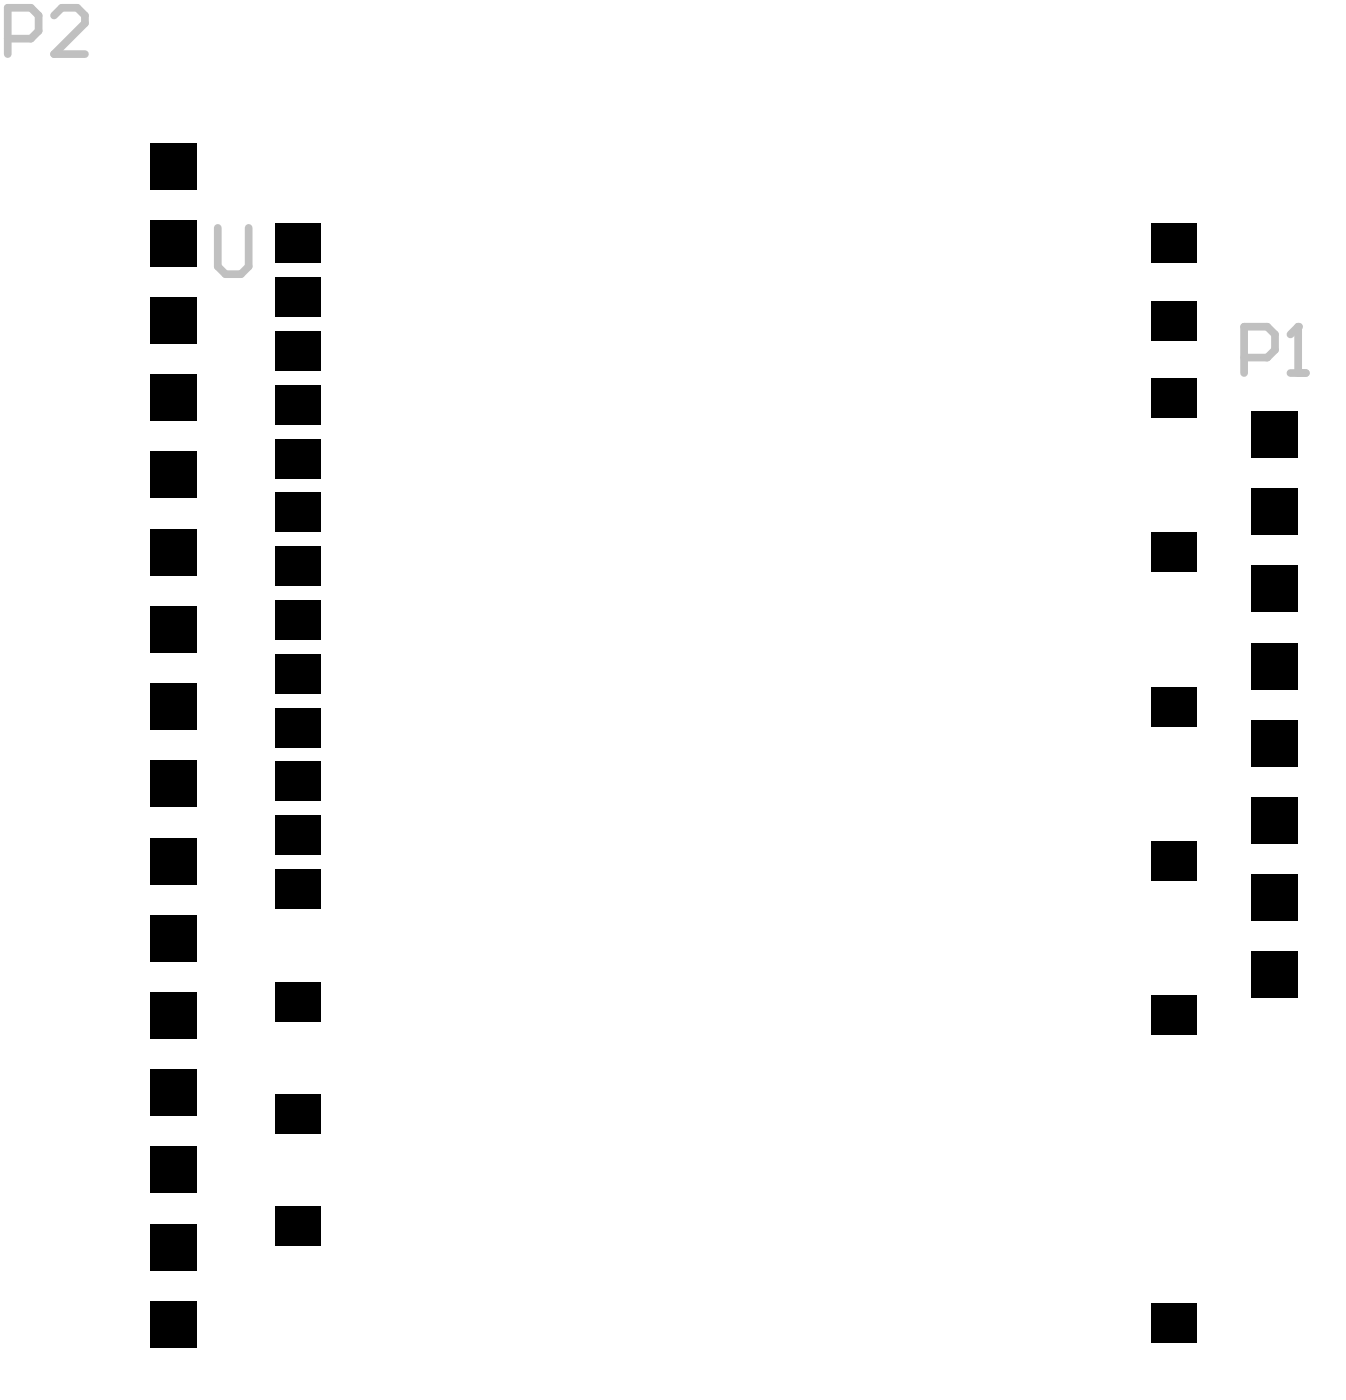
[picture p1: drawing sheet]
<svg xmlns="http://www.w3.org/2000/svg" width="147mm" height="153mm" viewBox="0 0 147 153" stroke-linecap="round" stroke-linejoin="round" font-family="sans-serif">
<path d="M.8 4.2h2.6l.8-.8v-1.7l-.8-.8h-2.6v5M5.9 1.7l.9-.8h1.6l.9 .8v.8l-3.4 3.4h3.4M23.8 24.9v4.2l.8 .9h1.7l.9-.9v-4.2M136 39.1h2.5l.8-.8v-1.7l-.8-.9h-2.5v5.1M141.9 35.7v5.1M141 40.8h1.7" fill="none" stroke="#c0c0c0" stroke-width=".84"/>
<circle cx="141.9" cy="35.7" r=".42" fill="#c0c0c0"/>
<path d="M141.9 35.7l-.9 .9" fill="none" stroke="#c0c0c0" stroke-width=".84"/>
<g fill="#000">
<path d="M16.5 15.6h5v5.1h-5z" fill-rule="evenodd"/>
<path d="M16.5 32.5h5v5.1h-5z" fill-rule="evenodd"/>
<path d="M16.5 24.1h5v5h-5z" fill-rule="evenodd"/>
<path d="M30 24.4h5v4.4h-5z" fill-rule="evenodd"/>
<path d="M30 30.3h5v4.4h-5z" fill-rule="evenodd"/>
<path d="M125.8 24.4h5v4.4h-5z" fill-rule="evenodd"/>
<path d="M125.8 32.9h5v4.3h-5z" fill-rule="evenodd"/>
<path d="M16.5 49.4h5v5.1h-5z" fill-rule="evenodd"/>
<path d="M16.5 57.9h5v5h-5z" fill-rule="evenodd"/>
<path d="M16.5 41h5v5h-5z" fill-rule="evenodd"/>
<path d="M30 36.2h5v4.3h-5z" fill-rule="evenodd"/>
<path d="M30 42.1h5v4.3h-5z" fill-rule="evenodd"/>
<path d="M30 48h5v4.3h-5z" fill-rule="evenodd"/>
<path d="M30 53.9h5v4.3h-5z" fill-rule="evenodd"/>
<path d="M125.8 41.4h5v4.3h-5z" fill-rule="evenodd"/>
<path d="M136.7 53.4h5.1v5.1h-5.1z" fill-rule="evenodd"/>
<path d="M136.7 45h5.1v5h-5.1z" fill-rule="evenodd"/>
<path d="M16.5 66.3h5v5.1h-5z" fill-rule="evenodd"/>
<path d="M16.5 74.7h5v5.1h-5z" fill-rule="evenodd"/>
<path d="M30 59.8h5v4.3h-5z" fill-rule="evenodd"/>
<path d="M30 65.6h5v4.4h-5z" fill-rule="evenodd"/>
<path d="M30 71.5h5v4.3h-5z" fill-rule="evenodd"/>
<path d="M125.8 75.1h5v4.3h-5z" fill-rule="evenodd"/>
<path d="M125.8 58.3h5v4.3h-5z" fill-rule="evenodd"/>
<path d="M136.7 70.3h5.1v5.1h-5.1z" fill-rule="evenodd"/>
<path d="M136.7 61.9h5.1v5h-5.1z" fill-rule="evenodd"/>
<path d="M16.5 83.2h5v5.1h-5z" fill-rule="evenodd"/>
<path d="M16.5 91.6h5v5.1h-5z" fill-rule="evenodd"/>
<path d="M30 83.3h5v4.3h-5z" fill-rule="evenodd"/>
<path d="M30 89.2h5v4.3h-5z" fill-rule="evenodd"/>
<path d="M30 95.1h5v4.3h-5z" fill-rule="evenodd"/>
<path d="M30 77.4h5v4.3h-5z" fill-rule="evenodd"/>
<path d="M125.8 92h5v4.3h-5z" fill-rule="evenodd"/>
<path d="M136.7 87.2h5.1v5.1h-5.1z" fill-rule="evenodd"/>
<path d="M136.7 78.8h5.1v5h-5.1z" fill-rule="evenodd"/>
<path d="M16.5 100.1h5v5h-5z" fill-rule="evenodd"/>
<path d="M16.5 108.5h5v5.1h-5z" fill-rule="evenodd"/>
<path d="M16.5 117h5v5h-5z" fill-rule="evenodd"/>
<path d="M30 107.4h5v4.3h-5z" fill-rule="evenodd"/>
<path d="M125.8 108.8h5v4.3h-5z" fill-rule="evenodd"/>
<path d="M136.7 104.1h5.1v5.1h-5.1z" fill-rule="evenodd"/>
<path d="M136.7 95.6h5.1v5.1h-5.1z" fill-rule="evenodd"/>
<path d="M16.5 133.9h5v5h-5z" fill-rule="evenodd"/>
<path d="M16.5 125.4h5v5.1h-5z" fill-rule="evenodd"/>
<path d="M30 132h5v4.3h-5z" fill-rule="evenodd"/>
<path d="M30 119.7h5v4.3h-5z" fill-rule="evenodd"/>
<path d="M16.5 142.3h5v5.1h-5z" fill-rule="evenodd"/>
<path d="M125.8 142.6h5v4.3h-5z" fill-rule="evenodd"/>
</g>
</svg>
